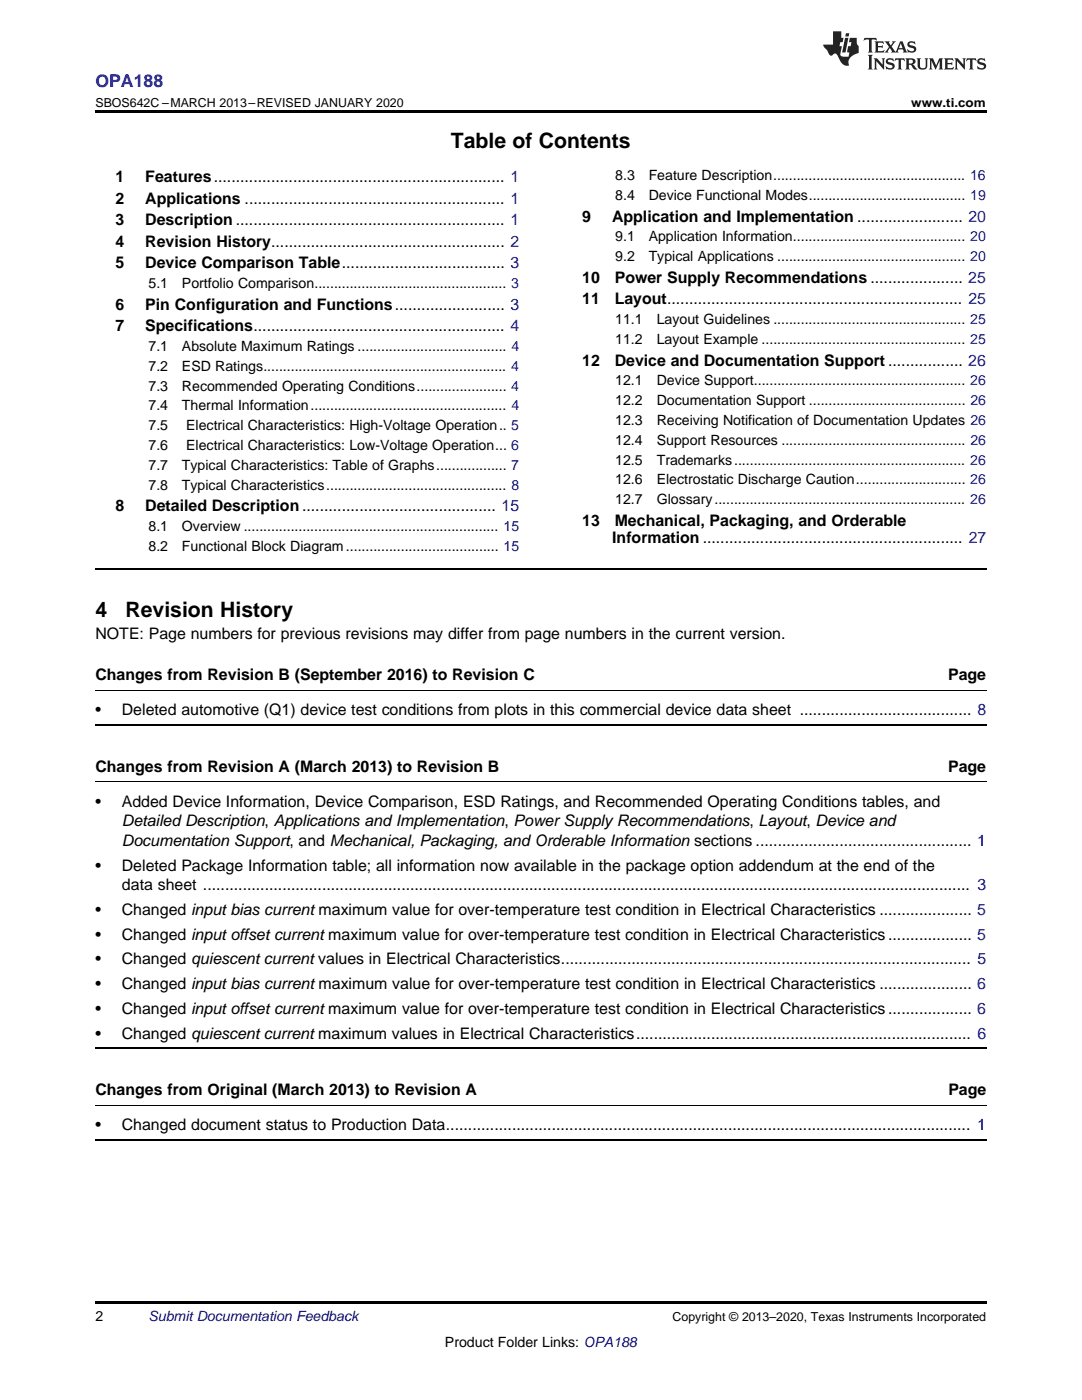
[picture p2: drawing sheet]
<svg xmlns="http://www.w3.org/2000/svg" width="216mm" height="279mm" viewBox="0 0 216 279" stroke-linecap="round" stroke-linejoin="round" font-family="sans-serif">
<defs><g id="words">
<g font-size="4.2">
<text x="90" y="29.6">Table of Contents</text>
<text x="19" y="123.2">4</text>
<text x="25" y="123.2">Revision History</text>
</g>
<text font-size="3.5" fill="#00f" x="19" y="17.3">OPA188</text>
<g font-size="3.2">
<text x="23" y="36.3">1</text>
<text x="23" y="40.6">2</text>
<text x="29" y="36.3">Features.................................................................. 1</text>
<text x="29" y="40.6">Applications ........................................................... 1</text>
<text x="23" y="44.9">3</text>
<text x="29" y="44.9">Description ............................................................. 1</text>
<text x="116.2" y="44.2">9</text>
<text x="122.1" y="44.2">Application and Implementation ........................ 20</text>
<text x="23" y="49.2">4</text>
<text x="23" y="53.6">5</text>
<text x="29" y="49.2">Revision History..................................................... 2</text>
<text x="29" y="53.6">Device Comparison Table..................................... 3</text>
<text x="116.2" y="56.4">10</text>
<text x="122.7" y="56.4">Power Supply Recommendations ..................... 25</text>
<text x="23" y="61.8">6</text>
<text x="29" y="61.8">Pin Configuration and Functions......................... 3</text>
<text x="116.2" y="60.7">11</text>
<text x="122.7" y="60.7">Layout................................................................... 25</text>
<text x="23" y="66.1">7</text>
<text x="29" y="66.1">Specifications......................................................... 4</text>
<text x="116.2" y="73">12</text>
<text x="122.7" y="73">Device and Documentation Support ................. 26</text>
<text x="23" y="102">8</text>
<text x="29" y="102">Detailed Description............................................ 15</text>
<text x="116.2" y="104.9">13</text>
<text x="122.7" y="104.9">Mechanical, Packaging, and Orderable</text>
<text x="122.2" y="108.4">Information ........................................................... 27</text>
<text x="19" y="127.5">NOTE: Page numbers for previous revisions may differ from page numbers in the current version.</text>
<text x="19" y="135.6">Changes from Revision B (September 2016) to Revision C</text>
<text x="189.2" y="135.6">Page</text>
<text x="19" y="142.7">•</text>
<text x="24.3" y="142.7">Deleted automotive (Q1) device test conditions from plots in this commercial device data sheet ....................................... 8</text>
<text x="19" y="154">Changes from Revision A (March 2013) to Revision B</text>
<text x="189.2" y="154">Page</text>
<text x="19" y="161">•</text>
<text x="24.3" y="161">Added Device Information, Device Comparison, ESD Ratings, and Recommended Operating Conditions tables, and</text>
<text x="24.3" y="164.9">Detailed Description, Applications and Implementation, Power Supply Recommendations, Layout, Device and</text>
<text x="19" y="173.7">•</text>
<text x="24.3" y="173.7">Deleted Package Information table; all information now available in the package option addendum at the end of the</text>
<text x="24.3" y="168.8">Documentation Support, and Mechanical, Packaging, and Orderable Information sections ................................................. 1</text>
<text x="24.3" y="177.6">data sheet .............................................................................................................................................................................. 3</text>
<text x="19" y="182.6">•</text>
<text x="24.3" y="182.6">Changed input bias current maximum value for over-temperature test condition in Electrical Characteristics ..................... 5</text>
<text x="19" y="187.5">•</text>
<text x="24.3" y="187.5">Changed input offset current maximum value for over-temperature test condition in Electrical Characteristics ................... 5</text>
<text x="19" y="192.4">•</text>
<text x="19" y="197.4">•</text>
<text x="24.3" y="192.4">Changed quiescent current values in Electrical Characteristics............................................................................................. 5</text>
<text x="24.3" y="197.4">Changed input bias current maximum value for over-temperature test condition in Electrical Characteristics ..................... 6</text>
<text x="19" y="202.3">•</text>
<text x="24.3" y="202.3">Changed input offset current maximum value for over-temperature test condition in Electrical Characteristics ................... 6</text>
<text x="19" y="207.3">•</text>
<text x="24.3" y="207.3">Changed quiescent current maximum values in Electrical Characteristics............................................................................ 6</text>
<text x="19" y="218.5">Changes from Original (March 2013) to Revision A</text>
<text x="189.2" y="218.5">Page</text>
<text x="19" y="225.6">•</text>
<text x="24.3" y="225.6">Changed document status to Production Data....................................................................................................................... 1</text>
</g>
<g font-size="2.8">
<text x="122.8" y="36">8.3</text>
<text x="129.4" y="36">Feature Description................................................. 16</text>
<text x="122.8" y="39.9">8.4</text>
<text x="129.4" y="39.9">Device Functional Modes........................................ 19</text>
<text x="122.8" y="48.2">9.1</text>
<text x="122.8" y="52.1">9.2</text>
<text x="129.4" y="48.2">Application Information............................................ 20</text>
<text x="129.4" y="52.1">Typical Applications ................................................ 20</text>
<text x="29.6" y="57.5">5.1</text>
<text x="36.3" y="57.5">Portfolio Comparison................................................. 3</text>
<text x="122.8" y="64.7">11.1</text>
<text x="131" y="64.7">Layout Guidelines ................................................. 25</text>
<text x="29.6" y="70.1">7.1</text>
<text x="36.3" y="70.1">Absolute Maximum Ratings ...................................... 4</text>
<text x="122.8" y="68.7">11.2</text>
<text x="131" y="68.7">Layout Example .................................................... 25</text>
<text x="29.6" y="74">7.2</text>
<text x="29.6" y="78">7.3</text>
<text x="36.3" y="74">ESD Ratings.............................................................. 4</text>
<text x="36.3" y="78">Recommended Operating Conditions....................... 4</text>
<text x="122.8" y="76.9">12.1</text>
<text x="131" y="76.9">Device Support...................................................... 26</text>
<text x="29.6" y="81.9">7.4</text>
<text x="36.3" y="81.9">Thermal Information.................................................. 4</text>
<text x="122.8" y="80.9">12.2</text>
<text x="131" y="80.9">Documentation Support ........................................ 26</text>
<text x="29.6" y="85.9">7.5</text>
<text x="29.6" y="89.8">7.6</text>
<text x="37.2" y="85.9">Electrical Characteristics: High-Voltage Operation.. 5</text>
<text x="37.2" y="89.8">Electrical Characteristics: Low-Voltage Operation... 6</text>
<text x="122.8" y="84.8">12.3</text>
<text x="122.8" y="88.8">12.4</text>
<text x="131" y="84.8">Receiving Notification of Documentation Updates 26</text>
<text x="131" y="88.8">Support Resources ............................................... 26</text>
<text x="29.6" y="93.8">7.7</text>
<text x="36.3" y="93.8">Typical Characteristics: Table of Graphs.................. 7</text>
<text x="122.8" y="92.7">12.5</text>
<text x="131" y="92.7">Trademarks........................................................... 26</text>
<text x="29.6" y="97.7">7.8</text>
<text x="36.3" y="97.7">Typical Characteristics.............................................. 8</text>
<text x="122.8" y="96.7">12.6</text>
<text x="122.8" y="100.6">12.7</text>
<text x="131" y="96.7">Electrostatic Discharge Caution............................ 26</text>
<text x="131" y="100.6">Glossary................................................................ 26</text>
<text x="29.6" y="106">8.1</text>
<text x="36.3" y="106">Overview ................................................................. 15</text>
<text x="29.6" y="109.9">8.2</text>
<text x="36.3" y="109.9">Functional Block Diagram....................................... 15</text>
<text x="19" y="263.6">2</text>
<text x="88.8" y="268.9">Product Folder Links: OPA188</text>
</g>
<text font-size="2.8" fill="#0000c8" x="29.6" y="263.6">Submit Documentation Feedback</text>
<g font-size="2.5">
<text x="19" y="21.4">SBOS642C –MARCH 2013–REVISED JANUARY 2020</text>
<text x="181.8" y="21.4">www.ti.com</text>
<text x="134.2" y="263.6">Copyright © 2013–2020, Texas Instruments Incorporated</text>
</g>
</g></defs>
<path d="M19 22h177.8v.5h-177.8zM19 259.7h177.8v.5h-177.8z" fill="#000"/>
<path d="M19 113.6h177.8M19 144.6h177.8M19 209.2h177.8M19 227.5h177.8" fill="none" stroke="#000" stroke-width=".35"/>
<path d="M19 137.7h177.8M19 156.1h177.8M19 220.6h177.8" fill="none" stroke="#000" stroke-width=".2"/>
<g fill="#231f20">
<path d="M172.5 7.6l-.1 .5 .4-.2h.6v.1v2.1l-.2 .4h.9l-.2-.4v-2.1l.1-.1h.5l.5 .2-.2-.5zM174.5 8.3l.2 .3v1.5l-.2 .4h1.8l.2-.6a1.04 1.04 0 0 1-1.3 .2v-.7h.6l.3 .2v-.6l-.3 .2h-.6v-.6l.8-.1 .4 .3-.2-.5zM176.5 8.3l.9 1.1-.9 1.1h.8l-.2-.2 .4-.7 .5 .7-.2 .2h1.5l-.2-.2 .2-.4h.9l.1 .4-.2 .2h1l-.3-.3-.7-1.9h-.5l-.9 2-.8-1 .9-1h-.8l.1 .3-.4 .5-.3-.6 .1-.2zM179.7 8.6l.4 1h-.7zM181.3 8.4a.63 .63 0 0 0-.2 .7 .63 .63 0 0 0 .6 .4l.6 .2 .1 .2a.75 .75 0 0 1-.7 .4 .75 .75 0 0 1-.6-.5l.1 .7 .1-.1a1.11 1.11 0 0 0 1.5-.6 1.13 1.13 0 0 0-1.2-.8l-.1-.4a1.04 1.04 0 0 1 1.2 .2l-.2-.5-.2 .1-.4-.2zM173.2 10.9l.2 .4v2.2l-.2 .4h1l-.3-.4v-2.2l.3-.4zM174.3 11.6l.3 .4v1.5l-.3 .4h.8l-.2-.4v-1.3l1.5 1.7v-1.9l.2-.4h-.7l.2 .4v.9l-1.1-1.3zM177 11.8a.62 .62 0 0 0-.2 .7 .62 .62 0 0 0 .6 .4l.6 .1 .1 .3a.76 .76 0 0 1-.7 .3 .76 .76 0 0 1-.7-.4l.2 .7 .1-.1a1.11 1.11 0 0 0 1.5-.6 1.13 1.13 0 0 0-1.2-.8l-.1-.4a1.04 1.04 0 0 1 1.2 .2l-.2-.6-.2 .1-.5-.1zM178.7 11.6l-.2 .6a.61 .61 0 0 1 .8-.3v1.6l-.2 .4h.9l-.2-.4v-1.6a.63 .63 0 0 1 .7 .3l-.1-.6zM180.6 11.6l.3 .4v1.5l-.3 .4h1l-.2-.2-.1-.8 .6 .2a.76 .76 0 0 0 1.2 .7l-1-1a.58 .58 0 0 0 .6-.5 .58 .58 0 0 0-.5-.6zM181.4 11.9h.1a.45 .45 0 0 1 .5 .1 .45 .45 0 0 1 .1 .5l-.8 .2zM182.9 11.6l.2 .2a2.17 2.17 0 0 0 .3 1.9 .99 .99 0 0 0 1.6-.6v-1.1l.2-.4h-.7l.2 .2a1.92 1.92 0 0 1-.2 1.8 .6 .6 0 0 1-.9-.5v-1.1l.2-.4zM185.4 11.6l.2 .4v1.5l-.2 .4h.7l-.2-.4v-1.4l.8 1.8 .8-1.8v1.4l-.2 .4h.9l-.2-.4v-1.5l.2-.4h-.8l-.6 1.5-.6-1.5zM188.4 11.6l.2 .4v1.5l-.2 .4h1.8l.1-.6a1.04 1.04 0 0 1-1.2 .1v-.6h.5l.4 .2v-.6l-.4 .2h-.5v-.7h.8l.3 .3-.1-.6zM190.5 11.6l.2 .4v1.5l-.2 .4h.7l-.2-.4v-1.3l1.5 1.7v-1.9l.2-.4h-.7l.2 .4v.9l-1.1-1.3zM192.9 11.6l-.1 .6a.61 .61 0 0 1 .7-.3l.1 1.6-.3 .4h1l-.3-.4 .1-1.6a.63 .63 0 0 1 .7 .3l-.1-.6zM195.2 11.8a.62 .62 0 0 0-.2 .7 .62 .62 0 0 0 .6 .4l.6 .1 .1 .3a.76 .76 0 0 1-.7 .3 .76 .76 0 0 1-.6-.4l.1 .7 .1-.1a1.11 1.11 0 0 0 1.6-.6 1.13 1.13 0 0 0-1.3-.8l-.1-.4a1.04 1.04 0 0 1 1.2 .2l-.1-.6-.2 .1-.5-.1z"/>
<path d="M166.2 6.3v2.6h-1.9v.4l.8 .9a.91 .91 0 0 0 1 .8 .56 .56 0 0 1 .5-.3 .56 .56 0 0 1 .5 .3l.4 .8a1.53 1.53 0 0 0 1.9 1.2 1.54 1.54 0 0 1 1-2.1l.9-.3v-1.4a1.52 1.52 0 0 1-.4-1.6h-1.3l-.2 .8h.5l-.2 .8h-.5l-.1 1v.2l.4 .1-.2 .8a1.93 1.93 0 0 1-1.6-.3l.3-1.8h-.5l.2-.8h.4l.2-.8h-.4v-1.3zM168.6 7.6l-.6 2.9h.7l.6-2.9zM168.8 6.6l-.1 .7h.6l.2-.7z"/>
</g>
<use href="#words"/>
</svg>
